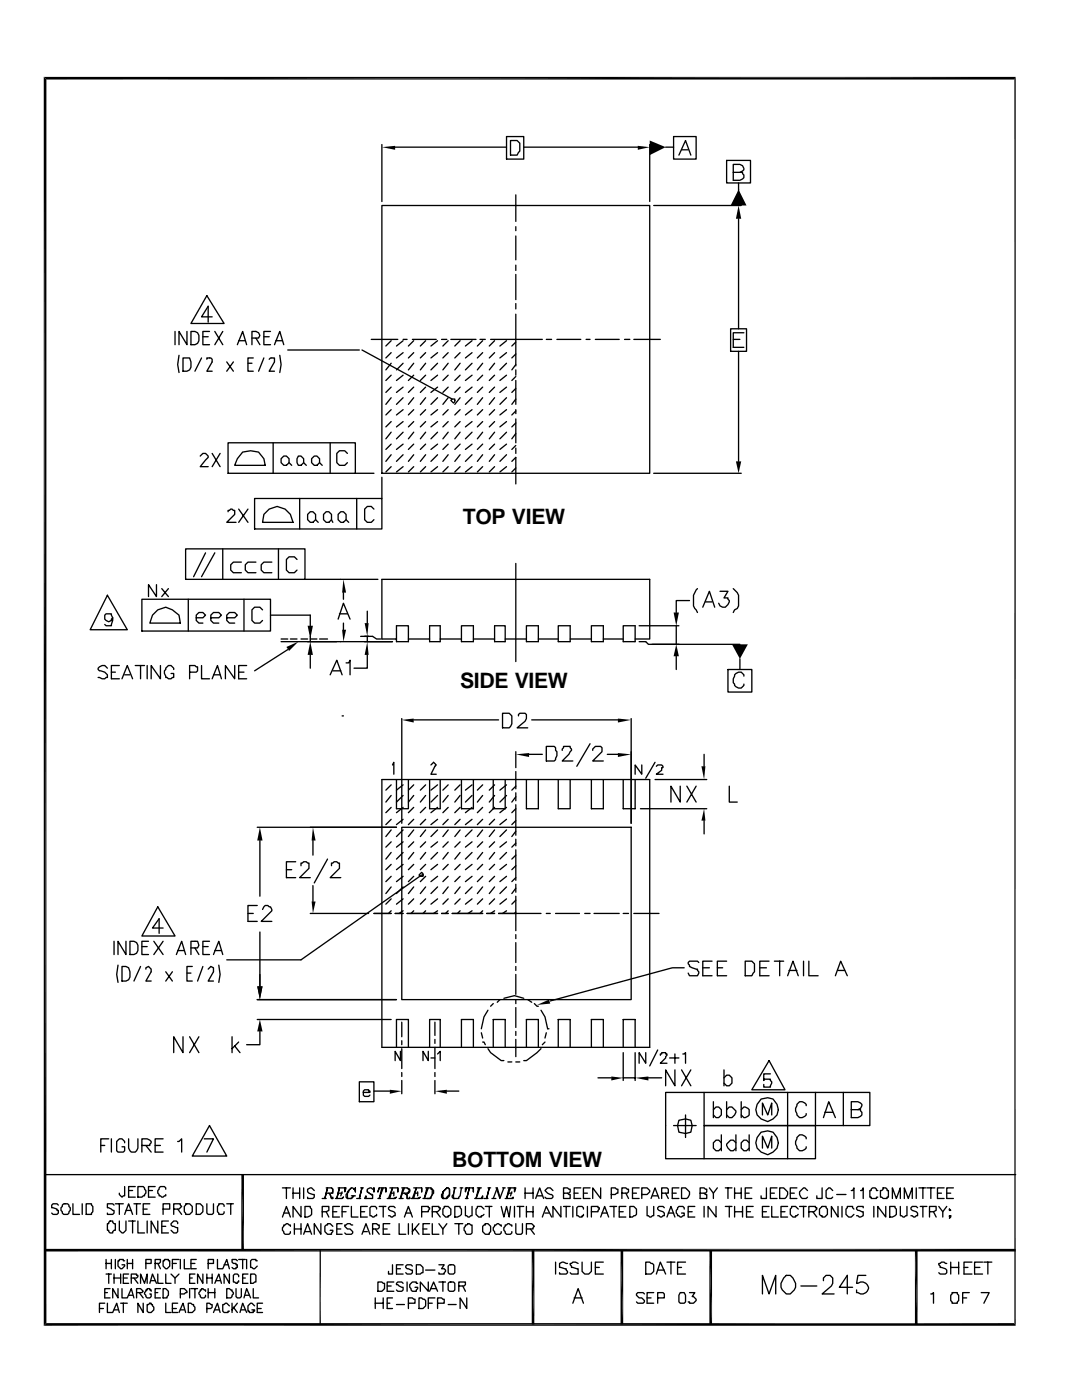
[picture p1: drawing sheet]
<svg xmlns="http://www.w3.org/2000/svg" width="216mm" height="279mm" viewBox="0 0 216 279" stroke-linecap="round" stroke-linejoin="round" font-family="sans-serif">
<defs><g id="words">
<g font-size="4.2">
<text x="92.3" y="104.5">TOP VIEW</text>
<text x="91.8" y="137.3">SIDE VIEW</text>
<text x="90.2" y="232.8">BOTTOM VIEW</text>
</g>
</g></defs>
<g fill="none" stroke="#000" stroke-width=".26">
<path d="M202.5 15.3v249.3M76.2 28.8v11.4M78.8 29.4h22.3M101.1 27.3h3.4v4.5h-3.4zM101.9 28h1.3l.5 .6v1.6l-.5 .8h-1.3zM102.9 38.9v5.3M104.5 29.4h22.8M129.6 28.8v11.4M132.8 29.4h1.6M134.4 27.3h4.5v4.5h-4.5zM135.5 31l1.3-3 1 3M136 29.9h1.3"/>
<path d="M145 32h4.8v4.5h-4.8zM146.3 34.4h1.3l.8-.5-.2-.8-.6-.3h-1.3v3.2h1.3l.8-.5v-.6l-.2-.2v-.3h-.6M147.4 36.5v4.5M41.3 59l3.4 5.6h-6.6zM76.2 41h53.4v53.5h-53.4zM102.9 45.2v.8M102.9 47.1v4.8M102.9 52.9v1.1M102.9 54.8v5M130.4 41h17.5M147.4 43.7v21.9M34.9 66.1v2.7"/>
<path d="M35.7 70.9l-.2 1.9 .2 1.5M36.5 71.4h1.3l.3 .8v1.1l-.3 .5-.5 .3h-.8zM37.3 66.1v2.7l-1.6-2.7v2.7M38.1 66.1h.8l.5 .3 .3 .5v1.1l-.3 .5-.5 .3h-.8zM40.2 71.4l-1.3 2.7M40.5 67.2h1M41.3 71.7v-.3h.8l.2 .3v.5l-1 1.9h1M41.8 66.1h-1.3v2.7h1.3M42.3 63.2h-2.1l1.3-2.1v3.2M42.9 66.1l1.5 2.7M44.4 66.1l-1.5 2.7M45.2 72.2l1.4 1.9"/>
<path d="M46.6 72.2l-1.4 1.9M47.4 68.8l1-2.7 .8 2.7M47.6 68h1.3M49.5 72.5h.8M50.3 67.5h.8l.8 1.3M50.5 71.4h-1v2.7h1M51.1 67.5h.5l.3-.6-.3-.5-.5-.3h-.8v2.7M52.7 67.2h1M52.7 71.4l-1.1 2.7M53.7 71.7l.3-.3h.8v.8l-1.1 1.9h1.1M54 66.1h-1.3v2.7h1.3M54.8 68.8l1-2.7 .8 2.7"/>
<path d="M55 68h1.4M55.8 70.9l.3 1.9-.3 1.5M57.4 69.8h14.3M72.2 69.8l18 9.8M74.1 67.7h5.3M78.1 68l-1.1 1.1M78.1 70.4l-1.1 1M78.1 72.5l-1.1 1.3M78.1 74.9l-1.1 1M78.1 77.3l-1.1 1M78.1 79.4l-1.1 1.3M80.4 67.7h.8"/>
<path d="M80.4 68l-1.3 1.1M80.4 70.4l-1.3 1M80.4 72.5l-1.3 1.3M80.4 74.9l-1.3 1M80.4 77.3l-1.3 1M80.4 79.4l-1.3 1.3M82.3 67.7h4.7M82.5 68l-1 1.1M82.5 70.4l-1 1M82.5 72.5l-1 1.3M82.5 74.9l-1 1M82.5 77.3l-1 1"/>
<path d="M82.5 79.4l-1 1.3M84.9 68l-1 1.1M84.9 70.4l-1 1M84.9 72.5l-1 1.3M84.9 74.9l-1 1M84.9 77.3l-1 1M84.9 79.4l-1 1.3M87.3 68l-1.3 1.1M87.3 70.4l-1.3 1M87.3 72.5l-1.3 1.3M87.3 74.9l-1.3 1M87.3 77.3l-1.3 1"/>
<path d="M87.3 79.4l-1.3 1.3M88.1 67.7h1.1M89.4 68l-1 1.1M89.4 70.4l-1 1M89.4 72.5l-1 1.3M89.4 74.9l-1 1M89.4 77.3l-1 1M89.4 79.4l-1 1.3M90 67.7h5M90.2 79.6h.6v.6l-.3 .2-.5-.5zM91.8 68l-1 1.1M91.8 70.4l-1 1"/>
<path d="M91.8 72.5l-1 1.3M91.8 74.9l-1 1M91.8 77.3l-1 1M91.8 79.4l-1 1.3M94.2 68l-1.3 1.1M94.2 70.4l-1.3 1M94.2 72.5l-1.3 1.3M94.2 74.9l-1.3 1M94.2 77.3l-1.3 1M94.2 79.4l-1.3 1.3M95.8 67.7h1M96.3 68l-1.1 1.1"/>
<path d="M96.3 70.4l-1.1 1M96.3 72.5l-1.1 1.3M96.3 74.9l-1.1 1M96.3 77.3l-1.1 1M96.3 79.4l-1.1 1.3M97.9 67.7h10.3M98.7 68l-1.1 1.1M98.7 70.4l-1.1 1M98.7 72.5l-1.1 1.3M98.7 74.9l-1.1 1M98.7 77.3l-1.1 1M98.7 79.4l-1.1 1.3"/>
<path d="M101.1 68l-1.4 1.1M101.1 70.4l-1.4 1M101.1 72.5l-1.4 1.3M101.1 74.9l-1.4 1M101.1 77.3l-1.4 1M101.1 79.4l-1.4 1.3M102.9 60.6v1M102.9 62.7v10.3M102.9 73.8v1.1M102.9 75.9v4.8M102.9 68.3l-.8 .8M102.9 70.6l-.8 .8"/>
<path d="M102.9 72.8l-.8 1M102.9 75.1l-.8 .8M102.9 77.5l-.8 .8M102.9 79.6l-.8 1.1M109 67.7h1.1M111.1 67.7h4.8M116.9 67.7h.8M118.8 67.7h4.8M124.6 67.7h1.1M126.5 67.7h5.3M145.8 65.6h3.2v4.5h-3.2zM146.3 67.7h1.3"/>
<path d="M147.4 70.1v22M148.4 66.4h-2.1v2.9h2.1M40 91l.5-.5h.5l.5 .5v.3l-1.5 1.8h1.5M42.3 90.5l1.6 2.6M43.9 90.5l-1.6 2.6M45.5 88.4h25.4v6.1h-25.4zM48.4 90.2l1.6-.2 1.6 .2 1.1 1.3 .2 1.4h-6.1l.6-1.4zM50.8 99.5h25.4v6.1h-25.4zM54.5 88.4v6.1M56.1 91.5l.5-.5h.5l.6 .5v.8l-.6 .6h-.5l-.5-.6zM57.7 92.3l.5 .6M59.5 91h.6l.5 .5v.8l-.5 .6h-.6l-.2-.6v-.8z"/>
<path d="M59.8 99.5v6.1M60.6 92.3l.5 .6M62.2 91.5l.5-.5h.5l.6 .5v.8l-.6 .6h-.5l-.5-.6zM63.8 92.3l.5 .6M65.9 88.4v6.1M69.3 90.5l-.5-.5h-1.1l-.5 .5v1.8l.5 .6h1.1l.5-.6M70.9 94.5h3.7M71.2 99.5v6.1M76.2 95.2v4.3M78.1 81.8l-1.1 1M78.1 84.1l-1.1 1.1M78.1 86.3l-1.1 1.3"/>
<path d="M78.1 88.6l-1.1 1.1M78.1 90.8l-1.1 1.3M78.1 93.1l-1.1 1.1M80.4 81.8l-1.3 1M80.4 84.1l-1.3 1.1M80.4 86.3l-1.3 1.3M80.4 88.6l-1.3 1.1M80.4 90.8l-1.3 1.3M80.4 93.1l-1.3 1.1M82.5 81.8l-1 1M82.5 84.1l-1 1.1M82.5 86.3l-1 1.3"/>
<path d="M82.5 88.6l-1 1.1M82.5 90.8l-1 1.3M82.5 93.1l-1 1.1M84.9 81.8l-1 1M84.9 84.1l-1 1.1M84.9 86.3l-1 1.3M84.9 88.6l-1 1.1M84.9 90.8l-1 1.3M84.9 93.1l-1 1.1M87.3 81.8l-1.3 1M87.3 84.1l-1.3 1.1M87.3 86.3l-1.3 1.3"/>
<path d="M87.3 88.6l-1.3 1.1M87.3 90.8l-1.3 1.3M87.3 93.1l-1.3 1.1M89.4 81.8l-1 1M89.4 84.1l-1 1.1M89.4 86.3l-1 1.3M89.4 88.6l-1 1.1M89.4 90.8l-1 1.3M89.4 93.1l-1 1.1M91.8 81.8l-1 1M91.8 84.1l-1 1.1M91.8 86.3l-1 1.3"/>
<path d="M91.8 88.6l-1 1.1M91.8 90.8l-1 1.3M91.8 93.1l-1 1.1M94.2 81.8l-1.3 1M94.2 84.1l-1.3 1.1M94.2 86.3l-1.3 1.3M94.2 88.6l-1.3 1.1M94.2 90.8l-1.3 1.3M94.2 93.1l-1.3 1.1M96.3 81.8l-1.1 1M96.3 84.1l-1.1 1.1M96.3 86.3l-1.1 1.3"/>
<path d="M96.3 88.6l-1.1 1.1M96.3 90.8l-1.1 1.3M96.3 93.1l-1.1 1.1M98.7 81.8l-1.1 1M98.7 84.1l-1.1 1.1M98.7 86.3l-1.1 1.3M98.7 88.6l-1.1 1.1M98.7 90.8l-1.1 1.3M98.7 93.1l-1.1 1.1M101.1 81.8l-1.4 1M101.1 84.1l-1.4 1.1M101.1 86.3l-1.4 1.3"/>
<path d="M101.1 88.6l-1.4 1.1M101.1 90.8l-1.4 1.3M101.1 93.1l-1.4 1.1M102.1 92.1l.8-.8v5.3M102.9 81.8v.7M102.9 83.6v4.8M102.9 89.4v1.1M102.9 82l-.8 .8M102.9 84.4l-.8 .8M102.9 86.5l-.8 1.1M102.9 88.9l-.8 .8M102.9 93.4l-.8 .8"/>
<path d="M130.4 94.5h17.5M21.4 118.8l4 6.9h-7.4zM28.3 119.6h25.7v6.3h-25.7zM31.2 116.7v2.4l-1.6-2.4v2.4M32.3 117.5l1.3 1.6M33.6 117.5l-1.3 1.6M37 109.5h23.9v6.1h-23.9zM37.6 119.6v6.3M41 110.3l-2.4 4.8M42.9 110.3l-2.7 4.8M44.4 109.5v6.1M45.5 102.1v-.2l.8-.3 .3 .3h.2v.8l-1.6 1.5h1.9"/>
<path d="M47.6 101.6l1.9 2.6M48.2 112.2h-1.6l-.6 .5v1.1l.6 .5h1.6M48.7 119.6v6.3M49.5 101.6l-1.9 2.6M51.1 112.2h-1.6l-.6 .5v1.1l.6 .5h1.6M53.7 101.6l1.6-.5 1.6 .5 1 1.1 .6 1.5h-6.1l.3-1.5zM54.2 112.2h-1.5l-.6 .5v1.1l.6 .5h1.5M55.6 109.5v6.1M59.3 111.7l-.6-.6h-1l-.6 .6v2.1l.6 .5h1l.6-.5M60.9 115.6h14.5M61.4 102.7l.5-.6h.5l.6 .6v1l-.6 .5h-.5l-.5-.5zM63 103.7l.5 .5"/>
<path d="M64.6 102.7l.5-.6h.5l.5 .6v1l-.5 .5h-.5l-.5-.5zM66.1 103.7l.3 .5M68 102.1h.5l.6 .6v1l-.6 .5h-.5l-.5-.5v-1zM68.5 118.3v1.3M69.1 103.7l.5 .5M74.6 101.6l-.5-.5h-.8l-.5 .5v2.1l.5 .5h.8l.5-.5M102.9 112.4v19.6M137.6 119.9h-2.7v2.3M139.2 117.5l-.8 1.3v2.1l.8 1.3M143.7 118h1.6l-.8 1.3h.8l.2 .8-.2 .6-.6 .5h-.5l-.5-.3-.3-.5M146.3 117.5l.8 .8 .3 .5v2.1l-.3 .5-.5 .3-.3 .5M21.4 133.3l-.5-.5a1.02 1.02 0 0 0-1.3 .8l.2 .3 1.1 .2 .5 .6v.5h-.2l-.3 .3h-.5l-.8-.3"/>
<path d="M22.2 134.1h.8M22.5 123.3l-.3 .3v.2l-.5 .3-.5-.3-.3-.2v-.8l.3-.3h1l.3 .8v.5l-.3 1.1h-1l-.3-.3M23.8 132.8h-1.6v2.7h1.6M24.3 135.5l1.1-2.7 1.1 2.7M24.9 134.7h1M27 132.8h1.8M28 132.8v2.7M29.4 132.8v2.7M31.5 121.7l1.6-.5 1.3 .5 1.3 1.1 .3 1.6h-6.1l.5-1.6zM32 132.8v2.7l-1.8-2.7v2.7M34.7 133.6v-.3l-.6-.5h-.5l-.5 .5v.3l-.3 .3v.5l.3 .8h.2l.3 .3h.5l.3-.3h.3v-.8h-.6M37.8 134.1h1.4l.2-.2v-.8h-.2l-.3-.3h-1.1v2.7"/>
<path d="M39.2 123.3h1.3l.5-.5-.5-.6h-.8l-.5 .6v1l.5 .6h.8M40.2 132.8v2.7h1.6M42.1 123.3h1.6l.5-.5-.5-.6h-1.1l-.5 .6v1l.5 .6h1.1M42.3 135.5l1.1-2.7 .8 2.7M42.6 134.7h1.3M45.2 123.3h1.6l.6-.5-.6-.6h-1l-.6 .6v1l.6 .6h1M46.8 132.8v2.7l-1.8-2.7v2.7M47.6 134.1h1.1M49.2 132.8h-1.6v2.7h1.6M52.4 121.7l-.5-.5h-1.1l-.5 .5v2.1l.5 .6h1.1l.5-.6M54 122.8h7.9v2.1M56.1 127.5h1.3"/>
<path d="M56.1 128.1h22.2M57.4 129.6l-6.6 4.3M57.9 127.5h1.4M60.1 127.5h1.3M61.9 127.5h1.3M61.9 127v1.1M61.9 130.7v2.6M63.8 127.5h1.6M65.9 134.7l1.3-2.9 1.1 2.9M66.4 133.9h1.6M67.5 123.6l1-3.2 1.3 3.2M67.7 122.5h1.6"/>
<path d="M68.5 124.4v1.3M69.1 132.3h.5l.2-.5v2.9M72 127h2.3l.8 .5h.8M73.3 130.7v2.6h-2.7M73.3 122v2.4M73.3 127v1.1M79.1 124.9h2.4v3.2h-2.4zM79.1 127.5h-2.9v-11.9h53.4v11.9h-2.9M81.5 127.5h4.2M85.7 124.9h2.1v3.2h-2.1zM87.8 127.5h4.3M92.1 124.9h2.4v3.2h-2.4z"/>
<path d="M94.5 127.5h4.2M98.7 124.9h2.1v3.2h-2.1zM100.8 127.5h4.2M105 124.9h2.4v3.2h-2.4zM107.4 127.5h4M111.4 124.9h2.4v3.2h-2.4zM113.8 127.5h4.2M118 124.9h2.4v3.2h-2.4zM120.4 127.5h4M124.4 124.9h2.3v3.2h-2.3zM127.5 128.1h1.4l.5 .5h6.1M127.5 124.9h8"/>
<path d="M130.2 128.6h17.4M134.9 124.9v3.7M134.9 131v2.6M140.2 121.2l1.4-3.2 1 3.2M140.8 120.1h1.3M145.3 133.6h4.7v4.5h-4.7zM147.6 131.5v2.1M148.4 134.9v-.2l-.5-.6a1.02 1.02 0 0 0-1.3 .8l-.3 .6v.8l.3 .2a1.02 1.02 0 0 0 1.3 .8l.5-.5v-.3M68.3 142.9h.2M76.2 155.6h53.4v53.4h-53.4zM78.1 156.6l-1.1 1.1M78.1 158.8l-1.1 1.3"/>
<path d="M78.3 152.7l.3-.6v2.4M79.1 155.6v5.8h2.4v-5.8M80.2 143.4v20.9M80.4 156.6l-1.3 1.1M80.4 158.8l-1.3 1.3M82.5 156.6l-1 1.1M82.5 158.8l-1 1.3M82.5 143.7h17M84.9 156.6l-1 1.1M84.9 158.8l-1 1.3M85.7 155.6v5.8h2.1v-5.8M86 152.7l.5-.6 .5 .6-1 1.8h1"/>
<path d="M87.3 156.6l-1.3 1.1M87.3 158.8l-1.3 1.3M89.4 156.6l-1 1.1M89.4 158.8l-1 1.3M91.8 156.6l-1 1.1M91.8 158.8l-1 1.3M92.1 155.6v5.8h2.4v-5.8M94.2 156.6l-1.3 1.1M94.2 158.8l-1.3 1.3M96.3 156.6l-1.1 1.1M96.3 158.8l-1.1 1.3M98.4 155.6v5.8h2.4v-5.8"/>
<path d="M98.7 156.6l-1.1 1.1M98.7 158.8l-1.1 1.3M100.3 142.3h1.3l.5 .6v1.6l-.5 .8h-1.3zM101.1 156.6l-1.4 1.1M101.1 158.8l-1.4 1.3M102.9 150v3.2M102.9 154v3.4M102.9 158.2v1.6M102.9 156.9l-.8 .8M102.9 159l-.8 1.1M103.5 142.9v-.3l.2-.3h1.1l.2 .3v.8l-.2 .5-1.6 1.4h2.1M105 155.6v5.8h2.4v-5.8"/>
<path d="M105.6 150.5h2.6M106.1 143.7h17.2M109 149h1.6l.3 .2v.6l.2 .2v.8l-.2 .8-.3 .3h-1.6zM111.4 155.6v5.8h2.4v-5.8M112.2 149.8l.2-.8h1.4l.2 .8-.5 .7-1.3 1.4h2.1M117.7 148.4l-2.6 4.5M118 155.6v5.8h2.4v-5.8M118.3 149.8v-.3l.5-.5h1.1l.2 .2v.8l-1.8 1.9h2.1M121.2 150.5h2.1M124.4 155.6v5.8h2.3v-5.8M125.9 143.4v20.9M128.1 152.7v1.8l-1.4-1.8v1.8"/>
<path d="M130.7 155.6h10.3M130.7 152.1l-1.8 3.2M131 152.9l.2-.2h.8l.3 .2v.3h-.3v.5l-1 .8h1.3M135.7 156.9v3.2l-1.8-3.2v3.2M137.1 156.9l1.8 3.2M138.9 156.9l-1.8 3.2M140.5 150.5v2.4M145.5 156.9v3.2h1.6M51.3 165.1h27.8M51.9 167.7v11.2M57.1 173.6h1.1M59 172h-1.9v3.2h1.9"/>
<path d="M60.1 172.8v-.6h.2l.3-.2h.5l.3 .2h.2v1.1l-1.8 1.9h2.1M62.4 167.7v3M62.4 176.7v3.2M65.4 171.4l-2.7 4.8M66.1 172.8v-.6h.3l.3-.2h.5l.3 .2h.2v1.1l-1.8 1.9h2.1M78.1 161.1l-1.1 1.1M78.1 163.5l-1.1 1.1M78.1 165.6l-1.1 1.4M78.1 168l-1.1 1.1M78.1 170.1l-1.1 1.3M78.1 172.5l-1.1 1.1M78.1 174.9l-1.1 1"/>
<path d="M78.1 177l-1.1 1.3M78.1 179.4l-1.1 1M80.2 165.1h45.7v34.4h-45.7zM80.4 161.1l-1.3 1.1M80.4 163.5l-1.3 1.1M80.4 165.6l-1.3 1.4M80.4 168l-1.3 1.1M80.4 170.1l-1.3 1.3M80.4 172.5l-1.3 1.1M80.4 174.9l-1.3 1M80.4 177l-1.3 1.3M80.4 179.4l-1.3 1"/>
<path d="M82.5 161.1l-1 1.1M82.5 163.5l-1 1.1M82.5 165.6l-1 1.4M82.5 168l-1 1.1M82.5 170.1l-1 1.3M82.5 172.5l-1 1.1M82.5 174.9l-1 1M82.5 177l-1 1.3M82.5 179.4l-1 1M84.1 174.1l.3 .3v.5h-.5l-.3-.3zM84.1 174.6l-24 17h-14.9M84.9 161.1l-1 1.1"/>
<path d="M84.9 163.5l-1 1.1M84.9 165.6l-1 1.4M84.9 168l-1 1.1M84.9 170.1l-1 1.3M84.9 172.5l-1 1.1M84.9 174.9l-1 1M84.9 177l-1 1.3M84.9 179.4l-1 1M87.3 161.1l-1.3 1.1M87.3 163.5l-1.3 1.1M87.3 165.6l-1.3 1.4M87.3 168l-1.3 1.1"/>
<path d="M87.3 170.1l-1.3 1.3M87.3 172.5l-1.3 1.1M87.3 174.9l-1.3 1M87.3 177l-1.3 1.3M87.3 179.4l-1.3 1M89.4 161.1l-1 1.1M89.4 163.5l-1 1.1M89.4 165.6l-1 1.4M89.4 168l-1 1.1M89.4 170.1l-1 1.3M89.4 172.5l-1 1.1M89.4 174.9l-1 1"/>
<path d="M89.4 177l-1 1.3M89.4 179.4l-1 1M91.8 161.1l-1 1.1M91.8 163.5l-1 1.1M91.8 165.6l-1 1.4M91.8 168l-1 1.1M91.8 170.1l-1 1.3M91.8 172.5l-1 1.1M91.8 174.9l-1 1M91.8 177l-1 1.3M91.8 179.4l-1 1M94.2 161.1l-1.3 1.1"/>
<path d="M94.2 163.5l-1.3 1.1M94.2 165.6l-1.3 1.4M94.2 168l-1.3 1.1M94.2 170.1l-1.3 1.3M94.2 172.5l-1.3 1.1M94.2 174.9l-1.3 1M94.2 177l-1.3 1.3M94.2 179.4l-1.3 1M96.3 161.1l-1.1 1.1M96.3 163.5l-1.1 1.1M96.3 165.6l-1.1 1.4M96.3 168l-1.1 1.1"/>
<path d="M96.3 170.1l-1.1 1.3M96.3 172.5l-1.1 1.1M96.3 174.9l-1.1 1M96.3 177l-1.1 1.3M96.3 179.4l-1.1 1M98.7 161.1l-1.1 1.1M98.7 163.5l-1.1 1.1M98.7 165.6l-1.1 1.4M98.7 168l-1.1 1.1M98.7 170.1l-1.1 1.3M98.7 172.5l-1.1 1.1M98.7 174.9l-1.1 1"/>
<path d="M98.7 177l-1.1 1.3M98.7 179.4l-1.1 1M101.1 161.1l-1.4 1.1M101.1 163.5l-1.4 1.1M101.1 165.6l-1.4 1.4M101.1 168l-1.4 1.1M101.1 170.1l-1.4 1.3M101.1 172.5l-1.4 1.1M101.1 174.9l-1.4 1M101.1 177l-1.4 1.3M101.1 179.4l-1.4 1M102.9 160.6v6.1"/>
<path d="M102.9 167.5v1.3M102.9 169.6v6.1M102.9 176.5v1.6M102.9 178.9v6.8M102.9 161.4l-.8 .8M102.9 163.8l-.8 .8M102.9 165.9l-.8 1.1M102.9 168.3l-.8 .8M102.9 170.7l-.8 .7M102.9 172.8l-.8 .8M102.9 175.2l-.8 .7M102.9 177.3l-.8 1"/>
<path d="M102.9 179.7l-.8 .7M127.8 161.4h13.2M140.5 163.8v2.6M22.8 187.9v2.6M23.5 192.6l-.2 1.9 .2 1.6M24.3 192.9h.8l.6 .2 .2 .8v1.1l-.2 .5-.6 .3h-.8zM25.1 187.9v2.6l-1.6-2.6v2.6M25.9 187.9h.8l.6 .2 .2 .5v1.1l-.2 .5-.6 .3h-.8zM28 192.9l-1.3 2.9M28.3 188.9h1.1M29.1 193.4v-.3l.5-.2 .6 .5v.5l-1.1 1.9h1.1M29.6 187.9h-1.3v2.6h1.3"/>
<path d="M30.7 187.9l1.8 2.6M31.5 181l3.4 5.8h-6.6zM32.5 185.2h-2.1l1.3-1.8v2.9M32.5 187.9l-1.8 2.6M33.1 193.9l1.3 1.9M34.4 193.9l-1.3 1.9M35.2 190.5l1-2.6 .8 2.6M35.5 189.7h1.3M37.3 194.2h.8M38.1 189.2h.8l.8 1.3M38.4 192.9h-1.1v2.9h1.1M38.9 189.2h.5l.3-.6-.3-.7h-1.3v2.6"/>
<path d="M40.5 188.9h1M40.5 192.9l-1.1 2.9M41.5 193.4l.6-.5 .5 .2v.8l-1.1 1.9h1.1M41.8 187.9h-1.3v2.6h1.3M42.6 190.5l1.1-2.6 .7 2.6M42.9 189.7h1.3M43.7 192.6l.2 1.9-.2 1.6M49.5 182.3h1M51.3 180.7h-1.8v3.2h1.8M51.3 199.5h27.8M51.9 186v10.8M52.4 181.5l.5-.8h.5l.3 .3h.3l.2 .8-2.1 2.1h2.1"/>
<path d="M61.9 182.3h11.7M74.6 182.3h3.5M78.1 181.8l-.6 .5M78.8 182.3h1.6M80.4 181.8l-.8 .5M81.2 182.3h6.1M82.5 181.8l-.5 .5M84.9 181.8l-.5 .5M87.3 181.8l-.8 .5M88.1 182.3h1.3M89.4 181.8l-.5 .5M90.2 182.3h6.1"/>
<path d="M91.8 181.8l-.5 .5M94.2 181.8l-.8 .5M96.3 181.8l-.5 .5M97.1 182.3h1.6M98.7 181.8l-.8 .5M99.5 182.3h8.4M99.7 199.5l-.5 .5M100.5 199.2l2.2-.5 1.8 .5M101.1 181.8l-.8 .5M102.9 186.5v.8M102.9 188.1v4M102.9 192.9v.8"/>
<path d="M102.9 194.5v3.9M102.9 199.5v.8M102.9 182l-.2 .3M105.3 199.5l.8 .5M109 182.3h.8M110.9 182.3h4.7M116.7 182.3h1M118.5 182.3h5.1M124.4 182.3h1M126.5 182.3h5M136.5 193.1h-2.4l-24.3 6.7M139.4 192.1l-.2-.3h-1.6l-.3 .3 .3 .8 1.6 .5v.3l.2 .2-.2 .8h-1.6l-.3-.5"/>
<path d="M140.2 193.1h1.4M142.1 191.8h-1.9v2.9h1.9M143.1 193.1h1.1M145 191.8h-1.9v2.9h1.9M148.7 191.8h1.3l.5 .6v1.5l-.5 .8h-1.3zM151.6 193.1h1.3M153.5 191.8h-1.9v2.9h1.9M154.5 191.8h1.9M155.6 191.8v2.9M157.2 194.7l1-2.9 1.1 2.9M157.4 193.7h1.6M160.3 191.8v2.9"/>
<path d="M161.4 191.8v2.9h1.8M166.7 194.7l1-2.9 1.4 2.9M167.2 193.7h1.3M36.5 206.9v3.2l-1.8-3.2v3.2M37.8 206.9l1.9 3.2M39.7 206.9l-1.9 3.2M46.3 206.9v3.2M46.8 208.8l1.1 1.3M47.6 208l-1.3 1.3M51.3 203.5h26.8M51.9 205.8v2.7h-2.7M71.7 215.9h2.9v4h-2.9z"/>
<path d="M72.5 218h1.3v-.2h-.2v-.3h-.8l-.3 .3v.7l.3 .3h.8l.2-.3M74.6 217.8h3.2M79.1 209v-5.5h2.4v5.5M79.9 209.8v1.9l-1.1-1.9v1.9M80.2 204v2.9M80.2 207.7v.8M80.2 209.3v4M80.2 214v.8M80.2 215.6v2.7M85.5 209.8v1.9l-1.1-1.9v1.9M85.7 209v-5.5h2.1v5.5M86 211.1h.8"/>
<path d="M86.8 204v2.6M86.8 207.4v.8M86.8 209v4.3M86.8 214v.8M86.8 215.6v2.7M87.3 210.3l.5-.5v1.9M89.2 217.8h2.3M92.1 209v-5.5h2.4v5.5M96 206.1l.3 1.1M96.3 208h.3l.2 .5M97.4 201.6l-.8 1.3-.6 2.4M97.4 209.3l.5 .8 2.1 1.6h.5"/>
<path d="M98.4 209v-5.5h2.4v5.5M98.4 200.3l-.5 .5M101.3 211.9h.8M102.9 201.1v4M102.9 205.8v.8M102.9 207.4v3.5M102.9 211.9h.8M105 209v-5.5h2.4v5.5M106.6 200.3l.6 .5h.2M107.9 201.6l.8 1.3 .6 2.4h.2M107.9 209.3l-.7 .8-2.2 1.6h-.5M108.7 208l-.5 .5"/>
<path d="M109 206.1l-.3 1.1M111.4 209v-5.5h2.4v5.5M118 209v-5.5h2.4v5.5M119.3 215.1h2.7M124.4 209v-5.5h2.3v5.5M124.4 210.1v5.5M124.4 215.1h2.3M126.7 210.1v5.5M128.9 210.1v2.1l-1.4-2.1v2.1M129.4 215.1h2.6M131.2 209.5l-1.6 3.2M131.8 210.6v-.3h.2v-.2h.8v.2h.3l-.3 .8-1 1.1h1.3"/>
<path d="M133.6 211.1h1.9M134.7 213.5v3.2l-1.9-3.2v3.2M134.7 210.3v1.9M136 213.5l1.8 3.2M136.3 210.3h.2l.3-.2v2.1M137.8 213.5l-1.8 3.2M140.5 218v6.6h22.2v6.6h-29.9v-13.2h40.8v6.6h-33.1v6.6M142.3 219.9v3.1M144.5 215.1l.5-.5h.5l.5 .5v1.1l-.5 .5h-.5l-.5-.5M144.5 213.5v3.2M145 219.9v3.1M147.9 219.9v3.1"/>
<path d="M151.9 219.3l1.3-.2 1.1 .2a2.49 2.49 0 0 1 .9 2.6 2.49 2.49 0 0 1-2 1.9l-1.3-.5a2.38 2.38 0 0 1 0-4zM153.5 211.7l3.1 5.8h-6.6zM153.7 214.3h-1.3v1.3v-.2h1.3v.2l.3 .3-.3 1.1h-1.3v-.6M157.2 218v13.2M162.7 218v6.6M168.3 218v6.6M9 234.4h193.7M20.1 228.6h.8M21.7 227.3h-1.6v2.6M22.2 227.3v2.6M24.9 236.8v1.9h-.3l-.3 .2-.5-.5v-.3M24.9 228.1v-.3l-.6-.5h-.5l-.5 .5v1.9l.2 .2h1.1l.3-.2v-.8h-.6"/>
<path d="M25.7 227.3v1.8l.5 .8h.8l.5-.8v-1.8M25.7 237.6h.8M27 236.8h-1.3v2.1h1.3M27.5 236.8h1.1l.2 .3v.2l.3 .3v.5l-.3 .3v.3h-.2l-.3 .2h-.8zM28.3 228.6h1.6l.3-.8-.8-.5h-1.1v2.6M29.1 228.6l1.1 1.3M29.6 237.6h.8M31 236.8h-1.4v2.1h1.4M31 228.6h1M32.5 227.3h-1.5v2.6h1.5M33.1 237.3v-.2l-.3-.3h-.8l-.5 .8v.5l.2 .3v.3h.3l.3 .2 .8-.2v-.3M35.5 227.8h.2l.5-.5v2.6"/>
<path d="M40.7 227.3h1.9l-1.3 2.6M41.8 224.6l3.4 6.1h-6.8zM56.4 237.1h1.5M57.1 237.1v2.1M58.5 237.1v2.1M58.5 238.1h1.3M59.8 237.1v2.1M60.6 237.1v2.1M62.7 237.6l-.5-.5-.8 .2v.6l.2 .2 1.1 .3v.5l-.3 .3h-1v-.3M64.3 239.2h.8M65.1 237.1h1l.3 .2v.8h-1.3M65.4 237.1l-.6 2.1 .6-2.1"/>
<path d="M65.6 238.1l.3 .3 .2 .8h.3v-.3M65.9 238.4l.2 .8h.3M66.1 237.1a.66 .66 0 0 1 0 1M66.9 239.2h1.4l.2-.3-.2 .3M67.5 237.1h1.6l-.3 .8v-.8M67.5 238.1h.8M67.7 237.1l-.5 2.1 .5-2.1M68.3 237.9l-.3 .8M70.1 237.1l-.5 .5v.3l-.3 .2v1.1h.3M70.1 238.7h.8M70.4 238.7v.2l-.3 .3h-.3M70.6 237.3h.3v-.2v.8v-.3l-.5-.5h-.3l-.8 .8v.2l-.2 .3v.5l.2 .3h.8l.5-.5"/>
<path d="M71.2 239.2h.8M72 237.1h.5M72.2 237.1l-.5 2.1 .5-2.1M73.3 237.6v.3l.8 .5h.2v.8h-1.3v-.5l-.2 .5h.2M74.6 237.3v-.2v.8v-.6h-.3l-.2-.2-.8 .2v.6l1 .8M75.4 239.2h.5M75.7 237.1l-.3 .8 .3-.8h1.3v.8v-.8M76.2 237.1l-.5 2.1 .8-2.1M77.3 239.2h1.5l.3-.3-.5 .3M77.5 239.2l.8-2.1-.5 2.1M77.8 237.1h1.6v.8v-.8M78.1 238.1h.5"/>
<path d="M78.6 237.9v.8M79.6 239.2h.8M80.2 237.1h1l.6 .2v.6l-.3 .2h-1.1M80.4 237.1l-.5 2.1 .8-2.1M80.7 238.1l.3 .3h.2v.8h.6v-.3M81.2 237.1l.6 .5-.3 .3v.2h-.3M81.2 238.4v.8h.6M82 239.2h1.6l.3-.3-.6 .3M82.3 239.2l.8-2.1-.6 2.1M82.5 237.1h1.6v.8v-.8M82.8 238.1h.5M83.3 237.9v.8"/>
<path d="M84.9 237.1h1.1l.5 .5v.5l-.2 .3-.3 .8h-1.6M85.2 237.1l-.5 2.1 .8-2.1M86 237.1v.2h.3v1.1l-.6 .8h-.5M89.2 237.1l-.8 .8v.2l-.3 .3v.5l.3 .3h.8l.5-.5v-1.4l-.3-.2h-.2l-.8 .8v1.3h.2M89.4 237.1l.3 .2v1.1l-.5 .5v.3h-.3M90.5 237.1h.5M91.8 237.1h.5M92.1 237.1l-.3 1.6-.3 .2v.3h-1l-.3-.3v-.2l.3-.3 .3-1.3-.3 1.3v.8h.3M92.9 239.2h.5M93.1 237.1l-.2 .8v-.8h1.6v.8v-.8M93.7 237.1l-.6 2.1 .6-2.1M94.7 239.2h1.6v-.5l-.3 .5"/>
<path d="M95.2 237.1h.8M95.5 237.1l-.5 2.1 .8-2.1M96.6 239.2h.8M97.4 237.1h.5M97.6 237.1l-.5 2.1 .5-2.1M98.2 239.2h.8M99 237.1h.2M99.7 238.9l-.5-1.8-.8 2.1M100.3 237.1h.5M100.5 237.1l-.8 2.1-.5-1.6M100.8 239.2h1.6v-.3l-.3 .3M101.3 237.1h1.6l-.2 .8v-.8"/>
<path d="M101.3 238.1h.8M101.6 237.1l-.5 2.1 .8-2.1M102.1 237.9l-.2 .8M104.8 238.1h1.6M104.8 237.1v2.1M106.4 237.1v2.1M106.9 239.2l.8-2.1 .8 2.1M107.2 238.7h1M110.3 237.6l-.5-.5h-.5l-.6 .5 .6 .5 .8 .3 .2 .3v.2l-.2 .3h-1.1l-.3-.3M112.4 238.1h1.1l.3-.2v-.6h-.3l-.3-.2h-.8v2.1h1.4v-.8h-.3l-.3-.3M114.6 238.1h.8M115.9 237.1h-1.3v2.1h1.3"/>
<path d="M116.4 238.1h.8M117.7 237.1h-1.3v2.1h1.3M119.9 237.1v2.1l-1.6-2.1v2.1M122 238.4h.8l.2-.3h.3v-.8h-.3l-.2-.2h-.8v2.1M124.1 238.1h1l.3-.2v-.6h-.3l-.2-.2h-.8v2.1M124.9 238.1l.5 1.1M126.2 238.1h.8M127.5 237.1h-1.3v2.1h1.3M128.1 238.4h1l.5-.5v-.3l-.5-.5h-1v2.1M129.9 239.2l.8-2.1 .8 2.1M130.2 238.7h1M132 238.1h1.3v-.8l-.2-.2h-1.1v2.1"/>
<path d="M132.8 238.1l.5 1.1M134.1 238.1h.8M134.4 224.6h4.5M135.5 237.1h-1.4v2.1h1.4M135.5 223.6l1.3-.3 1 .3 .3 1-.3 1.4-1 .2-1.3-.2-.3-1.4zM136 237.1h.8l.8 .8v.5l-.5 .8h-1.1zM136.8 222.5v4.5M139.7 238.1h1.1l.2-.2v-.6h-.2l-.3-.2h-.8v2.1h1.3v-.8h-.2l-.3-.3M141.6 237.1l.7 1v1.1M142.3 221.5l.6-.6h.5l.5 .6v1l-.5 .5h-.5l-.6-.5M143.1 237.1l-.8 1M143.9 228.1l-.5-.6h-.5l-.6 .6v1l.6 .6h.5l.5-.6"/>
<path d="M143.9 226.5v3.2M144.7 237.1h1.3M145 221.5l.5-.6h.5l.8 .8-.2 .8-.6 .5h-.5l-.5-.5M145.3 237.1v2.1M146.6 238.1h1.3M146.6 237.1v2.1M146.8 228.1l-.5-.6h-.5l-.8 .8 .3 .8 .5 .6h.5l.5-.6M146.8 226.5v3.2M147.9 221.5l.5-.6h.3l.8 .6v1l-.3 .3-.8 .2-.5-.5M147.9 237.1v2.1M148.7 238.1h.8M149.5 228.1l-.5-.6h-.6l-.5 .6v1l.5 .6h.6l.5-.6"/>
<path d="M149.5 226.5v3.2M150 237.1h-1.3v2.1h1.3M151.9 226l1.3-.3 1.1 .3a2.49 2.49 0 0 1 .9 2.6 2.49 2.49 0 0 1-2 1.9l-1.3-.6a2.38 2.38 0 0 1 0-3.9zM152.1 222.5v-2.4l1.1 2.4 .8-2.4v2.4M152.1 229.1v-2.4l1.1 2.4 .8-2.4v2.4M152.9 237.1v2.1h-1v-.5M153.7 238.1h.8M155 237.1h-1.3v2.1h1.3M155.6 237.1h.8l.8 .8v.5l-.6 .8h-1zM157.7 238.1h.8M159 237.1h-1.3v2.1h1.3M160.9 220.7a1.02 1.02 0 0 0-1.4-.8l-.5 .5-.3 .8v.5l.3 .8 .5 .5a1.02 1.02 0 0 0 1.4-.8"/>
<path d="M160.9 227.3a1.02 1.02 0 0 0-1.4-.8l-.5 .5-.3 .8v.5l.3 .8 .5 .6a1.02 1.02 0 0 0 1.4-.8M161.1 237.6l-.5-.5h-.3l-.8 .8v.5l.6 .8h.8l.2-.3M164 237.1v2.1h-1v-.5M164.3 223l1.1-3.1 1.3 3.1M164.6 222h1.6M166.2 237.6l-.6-.5h-.2l-.6 .5v1.3l.3 .3h.8l.3-.3M167 238.4h1.8M169.9 237.6h.2l.3-.5v2.1M169.9 221.5h1.3l.5-.3 .3-.8-.8-.5h-1.3v3.1h1.3l.8-.5v-.5l-.3-.3v-.2h-.5M171.7 237.6h.3l.2-.5v2.1M175.2 237.6h-.3v-.3l-.3-.2h-.5l-.3 .2v.3h-.2v1.3h.2v.3h1.1v-.3h.3M175.7 237.6h.2l.3-.3v-.2h.5l.3 .2v.3h.3v1.3h-.3v.3h-.8l-.3-.3h-.2z"/>
<path d="M178.1 239.2v-2.1l.8 2.1 .8-2.1v2.1M180.4 239.2v-2.1l.8 2.1 .8-2.1v2.1M182.8 237.1v2.1M183.4 237.1h1.3M184.1 237.1v2.1M184.9 237.1h1.6M185.7 237.1v2.1M187.1 238.1h.8M188.4 237.1h-1.3v2.1h1.3M188.9 238.1h.8M190.2 237.1h-1.3v2.1h1.3M11.6 240.5l-.2-.3h-.8l-.3 .3v.5l1.1 .3v.3h.2v.5l-.2 .3h-.8l-.3-.3"/>
<path d="M12.4 240.5a.94 .94 0 0 1 1.4 0v.3l.2 .2v.6l-.5 .8h-.8l-.3-.3v-.3l-.2-.2v-.6l.2-.2zM14.6 240.2v2.2h1.3M16.4 240.2v2.2M17.2 240.2h1.1v.3l.2 .3v1l-.2 .3v.3h-1.1zM20.9 258h.5M21.2 254.3h1M21.2 251.4v1.8M21.2 252.1h1M21.4 244.2h.3v-.3l.3-.2h.5v.2l.3 .3h.2v1.3h-.2l-.3 .3v.3h-.5l-.3-.3v-.3h-.3zM21.7 254.3v1.8M22 257.2h-1.1v1.8h1.1M22.2 251.4v1.8"/>
<path d="M22.8 240.5l-.3-.3h-1.1v.8l1.4 .6v.5l-.3 .3h-1.1v-.3M22.8 254.3v1.8M22.8 255.1h1.3M23 240.2h1.6M23 251.4v1.8M23.5 257.2v1.8l-1-1.8v1.8M23.8 243.7v1.8l.5 .6h.3l.5-.6v-1.8M23.8 240.2v2.2M24.1 254.3v1.8M24.3 257.2v1.8h1.1l.8-1.8 .5 1.8M24.6 255.1h.8M24.9 242.4l.8-2.2 .8 2.2"/>
<path d="M24.9 251.6h-.3v-.2h-.8v.2h-.3v1.1l.6 .5h.2l.6-.5v-.3h-.6M25.1 241.6h1.1M25.4 252.1h1.1M25.4 251.4v1.8M25.7 254.3h-1.1v1.8h1.1M25.7 243.7h1.3M25.7 258.5h.8M26.2 255.1h1.1l.2-.3v-.3h-.2v-.2h-1.1v1.8M26.5 243.7v2.4M26.5 251.4v1.8M26.7 240.2h1.3M26.7 255.1l.8 1"/>
<path d="M27.3 258h1l.3-.3-.6-.5h-.7v1.8M27.3 240.2v2.2M27.5 243.7v2.4h1.3M27.8 258l.8 1M28 256.1v-1.8l.8 1.8 .6-1.8v1.8M28.6 241.3h.8M29.1 252.1h1.1v-.7h-1.1v1.8M29.4 243.7v2.4M29.9 240.2h-1.3v2.2h1.3M29.9 256.1l.5-1.8 .8 1.8M30.2 257.7v-.3h-.3v-.2h-.5v.2h-.3v.3l-.3 .3 .3 .8 .3 .2h.5l.3-.2v-.6h-.3M30.2 255.6h.8"/>
<path d="M31 252.1h.7l.3-.2v-.5h-1v1.8M31 258h.5M31.5 243.7v2.4l-1.3-2.4v2.4M31.5 254.3v1.8h1M31.5 252.1l.5 1.1M32 257.2h-1v1.8h1M32.3 244.7h.8M32.5 241.3h1.4v-1.1h-1.4v2.2M32.5 251.6h.3v-.2h.8v.2h.3v1.1l-.6 .5h-.2l-.6-.5zM32.5 257.2h.6l.5 .5v.8l-.3 .3v.2h-.8zM33.1 254.3v1.8h1M33.6 243.7h-1.3v2.4h1.3"/>
<path d="M34.1 254.3l.8 .8v1M34.4 252.1h.8M34.7 241.3h1l.5-.5-.2-.3v-.3h-1.3v2.2M35.5 244.2v-.3l-.3-.2h-.5l-.6 .5v.3l.3 .2 1.1 .3v.8l-.3 .3h-.5l-.6-.6M35.5 241.3l.7 1.1M35.7 251.4h-1.3v1.8M35.7 254.3l-.8 .8M36 258.2h.8l.2-.2h.3v-.3l-.5-.5h-.8v1.8M36 251.4v1.8M36.8 251.4v1.8h1M37 240.2h.8l.6 .6v1l-.6 .6h-.8v-.3l-.2-.3v-1l.2-.3zM37.8 255.1h.6"/>
<path d="M37.8 257.2v1.8M38.1 257.2h1.3M38.1 252.1h.8M38.9 254.3h-1.1v1.8h1.1M38.9 257.2v1.8M39.2 240.2h.8l.5 .6v1l-.5 .6h-.8zM39.2 251.4h-1.1v1.8h1.1M40.5 254.3v1.8l-1.1-1.8v1.8M41 257.7v-.3l-.8-.2v.2h-.2v.3l-.3 .3 .3 .8 .2 .2h.5l.3-.2v-.3M41.3 240.2v1.9l.2 .3h.8l.3-.3v-1.9M41.3 255.1h1M41.3 254.3v1.8"/>
<path d="M41.5 252.1h1.1v-.7h-1.1v1.8M41.5 258h1.4M41.5 257.2v1.8M42.3 254.3v1.8M42.9 256.1l.8-1.8 .5 1.8M42.9 257.2v1.8M43.1 255.6h.8M43.4 251.4v1.8h1l.8-1.8 .6 1.8M44.7 240.8v-.3l-.3-.3h-.7v.3l-.3 .3v1l.3 .3v.3h.7l.3-.3v-.3M44.7 252.4h.8M45.2 257.2h.6l.2 .2h.3v.3l.3 .3-.3 .8-.3 .2h-.8zM45.2 240.2h1.4"/>
<path d="M45.8 254.3v1.8l-1.1-1.8v1.8M46 240.2v2.2M47.1 257.2v1.6l.3 .2h.5l.3-.2v-1.6M47.4 251.6l-.3-.2h-.8v.5l.3 .2h.5v.3h.3v.5h-.3v.3h-.5l-.3-.3M47.6 254.8v-.3l-.2-.2h-.6l-.2 .2v1.4l.8 .2v-.2h.2v-.3M47.6 251.4h1.3M48.4 251.4v1.8M48.4 255.1h.5M48.7 259l.5-1.8 .8 1.8M48.9 258.5h.8M49.2 251.4v1.8M49.5 254.3h-1.1v1.8h1.1"/>
<path d="M50 254.3h.8l.3 .2v1.4h-.3l-.3 .2h-.5zM50.5 257.2v1.8h1.1M51.3 251.6h-.2v-.2h-.8l-.3 .2v1.3l.8 .3 .5-.5M56.4 242.9l.7-2.1 .8 2.1M56.6 242.1h1.1M57.9 244.7v-.2l-.8-.3-.2 .3h-.3v.2l-.2 .3v.5l.5 .8h.8l.2-.2v-.3M58.7 244.2v2.1M58.7 245.3h1.4M60.1 240.8v2.1l-1.6-2.1v2.1M60.1 244.2v2.1M60.6 246.3l.8-2.1 .8 2.1M60.9 240.8h1v.2l.3 .3v1.1l-.8 .5h-.5z"/>
<path d="M60.9 245.8h1M63.9 249.5v14.8M64 244.2v2.1l-1.3-2.1v2.1M64.3 241.8h.8l.5-.2v-.8h-1.3v2.1M65.1 241.8l.5 1.1M66.4 244.7l-.5-.5h-.5v.3h-.3l-.3 .2v1.1l.6 .5h.7l.3-.8h-.5M66.4 241.8h.8M67.2 245.3h.8M67.7 240.8h-1.3v2.1h1.3M68.3 244.2h-1.1v2.1h1.1M68.3 241.8h.8M69.6 240.8h-1.3v2.1"/>
<path d="M70.1 240.8v2.1h1.3M70.4 244.5h-.3l-.3-.3h-.5l-.2 .3h-.3v.2l.5 .6h.5l.6 .5v.3l-.3 .2h-1l-.3-.2M72 241.8h.8M72.2 246.3l.8-2.1 .8 2.1M72.5 245.8h.8M73.3 240.8h-1.3v2.1h1.3M74.3 245.3h1.1l.3-.3v-.5h-.3l-.3-.3h-.8v2.1M74.9 245.3l.8 1M74.9 259v2.1M75.1 241.3v-.3l-.2-.2h-.8l-.3 .2v1.6l.8 .3 .3-.3h.2v-.2M75.4 255.9h.8l.3 .2h.2v1.1l-.5 .5h-.8zM75.7 240.8h1.3"/>
<path d="M76.5 240.8v2.1M76.5 259v2.1M76.5 245.3h.8M77.3 256.6h.8M77.8 244.2h-1.3v2.1h1.3M78.3 252.4v1.9h-.8v-.6M78.3 259h-1v2.1h1M78.6 255.9h-1.3v1.8h1.3M78.8 241l-.2-.2h-.8l-.3 .2v.3l.3 .3 .8 .2 .2 .3v.5h-.2l-.3 .3-.8-.3M79.1 253.2h.8M79.6 244.2v2.1h1.4M80.4 252.4h-1.3v1.9h1.3"/>
<path d="M80.4 256.1l-.2-.2h-.8l-.3 .2v.3l1.3 .5v.5l-.2 .3h-.8l-.3-.3M80.7 242.9l.8-2.1 .8 2.1M81 242.1h1M81.2 255.9v1.8M81.5 244.2v2.1M82.3 252.7l-.3-.3h-.8l-.2 .3v.2l.2 .3 1.1 .3v.5l-.3 .3h-.8l-.2-.3M82.3 244.2v2.1M82.8 245.3l.8 1M83.1 252.4h.8l.5 .5v1.1h-.3l-.2 .3h-.8zM83.3 256.1h-.2v-.2h-.8l-.5 .5v.5l.5 .8h.8l.2-.8h-.5M83.6 259h.5l.8 .6v1l-.5 .5h-.8zM83.6 244.2l-1.3 1.6"/>
<path d="M84.1 241.8h1.4l.2-.8h-.2v-.2h-1.4v2.1M84.4 245.3h.8M84.9 253.5h1.9M85.5 255.9v1.8l-1.6-1.8v1.8M85.7 244.2h-1.3v2.1h1.3M85.7 257.7l.8-1.8 .8 1.8M86 257.2h1M86.3 241.8h1l.5-.5v-.3h-.2v-.2h-1.3v2.1M86.3 244.2v2.1h1.3M86.8 259h-1.3v2.1M87 241.8l.8 1.1M87.6 244.2l.8 1.1v1"/>
<path d="M87.6 252.4h1l-.5 .8h.5l.3 .3-.3 .8h-1v-.3M87.6 255.9h1.3M88.4 255.9v1.8M88.6 240.8h.8l.6 .5v1.1l-.3 .2h-.3v.3h-.5l-.5-.5v-1.1l.2-.3zM89.2 244.2l-.8 1.1M89.4 256.1a.94 .94 0 0 1 1.4 0v1.3l-.3 .3h-.8l-.3-.3zM89.7 252.4h.8l.3 .3v1.3l-.3 .3h-.8l-.3-.3v-1.3zM90.8 240.8h1v.2l.3 .3v1.1l-.8 .5h-.5zM90.8 244.2h1.5M91.5 256.6h1.1l.3-.2v-.5h-1.4v1.8M91.5 244.2v2.1M92.3 256.6l.6 1.1"/>
<path d="M92.9 240.8v1.8h.2l.3 .3 .8-.3v-1.8M92.9 244.5h.2l.3-.3 .8 .3v1.6l-.3 .2h-.8l-.2-.2v-.3l-.3-.3v-.5l.3-.3zM93.1 259v2.1l-1.3-2.1v2.1M96.3 244.7l.3-.2h.2v-.3h.6l.5 .5v1.1l-.3 .3v.2h-.8l-.5-.5zM96.6 241.3l-.6-.5h-.8v.2l-.2 .3v1.1l.5 .5h.5v-.3h.3l.3-.2M96.8 240.8h1.4M97.6 240.8v2.1M100 240.8l.5 2.1 .6-2.1 .5 2.1 .3-2.1M100 244.7v-.2l-.8-.3-.2 .3h-.3v.2l-.3 .3v.5l.6 .8h.7l.3-.2v-.3M102.1 244.7v-.2l-.8-.3-.2 .3h-.3v.2l-.3 .3v.5l.6 .8h.8l.2-.2v-.3M102.7 240.8v2.1M102.9 244.2v1.9l.3 .2h.8l.2-.2v-1.9"/>
<path d="M103.2 240.8h1.3M103.7 240.8v2.1M105 245.3h1.4v-.3l.2-.3-.5-.5h-1.1v2.1M105 241.8h1.4M105 240.8v2.1M105.8 245.3l.8 1M106.4 240.8v2.1M108.2 242.9l.8-2.1 1.1 2.1M108.7 242.1h.8M110.9 251.9v2.4M111.9 240.8v2.1l-1.6-2.1v2.1M112.4 240.8h1.4"/>
<path d="M113 240.8v2.1M113.2 252.1l-.8-.2-.7 .2v.8l1.3 .3v.3l.2 .2v.3l-.2 .3h-1.3v-.3M114.3 240.8v2.1M114.6 259h1.6M115.4 252.1l-.6-.2h-.5l-.3 .2h-.2l.2 .8 1.4 .3v1.1h-1.4l-.2-.3M116.2 251.9v1.8l.5 .6h.8l.5-.6v-1.8M116.4 241.3v-.3l-.2-.2h-.8l-.3 .2v1.6h.3l.2 .3h.6v-.3h.2v-.2M117.2 240.8v2.1M118 241.8h1.3l.3-.8h-.3v-.2h-1.3v2.1M118.8 252.9h.8M119.9 242.9l.7-2.1 .8 2.1M120.1 242.1h1.1"/>
<path d="M120.4 251.9h-1.6v2.4h1.6M121.7 240.8h1.3M122.5 240.8v2.1M123.6 241.8h.8M124.9 240.8h-1.3v2.1h1.3M125.7 240.8h.8l.5 .5v1.1l-.8 .5h-.5zM128.6 258.2l-.3-.2h-1l-.3 .2v.3l.5 .5h.6l.5 .6v.2l-.3 .3h-1l-.3-.3M128.9 251.9h.7l.8 .5v1.3l-.5 .6h-1zM129.1 240.8v1.8h.3l.2 .3 .8-.3v-1.8M129.1 259h.8M130.4 258h-1.3v2.1h1.3M131 254.3l.8-2.4 1 2.4"/>
<path d="M131.2 259h1.4v-.8l-.3-.2h-1.1v2.1M131.2 253.5h1.4M132.6 241l-.3-.2h-.8l-.3 .2v.3l.3 .3 .8 .2 .3 .3v.5h-.3l-.3 .3-.8-.3M133.1 242.9l.8-2.1 .8 2.1M133.1 251.9h1.6M133.3 242.1h1.1M133.9 251.9v2.4M135.2 252.9h.8M135.7 258h.8l.3 .5v1.3l-.3 .3h-.8l-.2-.3v-1.3zM136.5 241.3v-.3l-.2-.2h-.8l-.3 .2v.3l-.3 .3v.5l.3 .3v.2h.3l.2 .3 .8-.3v-.5h-.5M136.8 251.9h-1.6v2.4h1.6M137.3 241.8h.8"/>
<path d="M137.6 258h1l-.5 .8h.3l.5 .5v.3l-.5 .5h-.8v-.3h-.3M138.6 240.8h-1.3v2.1h1.3M140.5 240.8v2.1M142.9 240.8v2.1l-1.6-2.1v2.1M144.7 240.8h1.3M145.5 240.8v2.1M146.6 240.8v2.1M146.6 241.8h1.6M148.2 240.8v2.1M149 241.8h.8M150.3 240.8h-1.3v2.1h1.3M152.1 258.2v-3.7l1.4 3.7 1.3-3.7v3.7"/>
<path d="M152.1 241.8h.8M153.5 240.8h-1.4v2.1h1.4M154 240.8v2.1h1.3M155.8 241.8h.8M156.4 255.1l.5-.6h.8a2.13 2.13 0 0 1 0 3.7h-.8l-.8-.8-.3-.5v-.8zM157.2 240.8h-1.4v2.1h1.4M159.3 241.3l-.6-.5h-.7v.2l-.3 .3v1.1l.5 .5h.5v-.3h.3l.3-.2M159.5 240.8h1.4M159.8 256.6h3.2M160.3 240.8v2.1M161.4 241.8h1.1l.5-.5v-.3h-.3v-.2h-1.3v2.1M162.2 241.8l.8 1.1"/>
<path d="M163.5 241.3l.5-.5h.8v.2l.3 .3v1.1l-.5 .5h-.6v-.3h-.2l-.3-.2zM164.3 255.6v-.5l.5-.6h.8l.6 .6v1l-.3 .5-1.9 1.6h2.4M167.2 240.8v2.1l-1.3-2.1v2.1M168 240.8v2.1M170.1 256.9h-2.6l1.6-2.4v3.7M170.4 241.3l-.3-.3v-.2h-1v.2l-.3 .3v1.1l.5 .5h.6l.5-.5M172.2 241v-.2h-1l-.3 .2v.3l.3 .3 1 .2v.8l-.5 .3-.8-.3M172.8 254.5h-1.6l-.3 1.6h.3a1.26 1.26 0 0 1 1.7 .1 1.26 1.26 0 0 1 0 1.7 1.26 1.26 0 0 1-1.7 .1h-.3v-.6M174.4 240.8v2.1M176.7 240.8v2.1l-1.5-2.1v2.1M177.5 240.8h1.1v.2l.3 .3v1.1l-.8 .5h-.6zM179.7 240.8v1.8h.2l.3 .3 .8-.3v-1.8"/>
<path d="M183.1 241l-.3-.2h-.8l-.2 .2v.3l.2 .3 .8 .2 .3 .3v.5h-.3l-.2 .3-.8-.3M183.6 240.8h1.3M184.1 240.8v2.1M185.5 241.8h.8l.5-.2v-.8h-1.3v2.1M185.7 258.2h.3l.3-.2v2.1M186.3 241.8l.5 1.1M187.3 240.8l.8 1v1.1M188.9 252.1h-.3l-.2-.2h-.5l-.3 .2h-.3l.3 .8 1 .3 .3 .3v.5l-.3 .3h-1l-.3-.3M188.9 240.8l-.8 1M189.4 241.3l.3 .3h-.3zM189.7 242.6l-.3 .3v-.3h.3v.3l-.3 .3M189.7 252.9h1.6"/>
<path d="M189.7 251.9v2.4M190 258h1v.2l.3 .3v1.1l-.3 .2v.3h-1v-.3l-.3-.2v-1.1l.3-.3zM191.3 251.9v2.4M192.1 259h.8M192.4 252.9h.7M193.4 258h-1.3v2.1M193.9 251.9h-1.5v2.4h1.5M194.5 252.9h1M195.8 258h1.6l-1.1 2.1M196.1 251.9h-1.6v2.4h1.6M196.3 251.9h1.6M197.1 251.9v2.4"/>
<path d="M19.8 261.1h.8M20.9 260.1h-1.1v1.8M21.4 260.1v1.8h1.1l.8-1.8 .5 1.8M22.8 261.4h.7M24.1 260.1h1.3M24.6 260.1v1.8M28.6 260.1v1.8l-1.1-1.8v1.8M29.4 260.3h.2l.3-.2h.3v.2h.2v.3l.3 .3v.5l-.5 .5h-.6l-.2-.2zM33.1 260.1v1.8h1M34.4 261.1h.8M35.5 260.1h-1.1v1.8h1.1M35.7 261.9l.8-1.8 .5 1.8"/>
<path d="M36 261.4h.8M37.6 260.1h.5l.3 .2h.2v.3l.3 .3v.5l-.5 .5h-.8zM41.3 261.1h.8l.2-.2v-.6h-.2l-.3-.2h-.5v1.8M42.6 261.9l.8-1.8 .5 1.8M42.9 261.4h.8M45.8 260.6l-.6-.5-.8 .2v1.4l.3 .2h.8v-.2h.3M46.3 260.1v1.8M46.6 260.9l.8 1M47.4 260.1l-1.1 1.3M47.9 261.9l.5-1.8 .8 1.8M48.2 261.4h.7M50.8 260.6l-.5-.5h-.3l-.5 .5v1.1h.2v.2h.8v-.2h.3v-.3h-.5"/>
<path d="M51.3 261.1h.8M52.4 260.1h-1.1v1.8h1.1M74.9 260.1h1.6M77.3 260.1h.5M79.1 260.3h1.6M81.5 260.1h1.3v-.8h-.3l-.2-.3h-.8v2.1M85.5 260.1h.8M87.3 260.1h1.3v-.8h-.2l-.3-.3h-.8v2.1M89.4 260.3h1.6M114.3 260.1l1.1-2.9 1 2.9"/>
</g>
<g fill="#000">
<path d="M8.7 15.3l.6 248.8-.6 .5zM8.7 15.3l.6 .6v248.2zM9.3 15.9l193.4-.6-.3 .6zM8.7 15.3h194l-193.4 .6zM76.2 29.4l2.6-.3v.8zM127.3 29.1l2.3 .3-2.3 .5zM129.6 28l3.2 1.4-3.2 1.6zM147.4 37.8l1.6 3.2h-3.2zM147.4 41l.5 2.7h-1.1zM146.8 92.1h1.1l-.5 2.4zM68.5 115.6l.6 2.7h-.8zM57.1 129.1l2.4-1-1.8 1.8z"/>
<path d="M61.4 124.9h1l-.5 2.6zM61.9 128.1l.5 2.6h-1zM68.3 125.7h.8l-.6 2.4zM72.8 124.4h.8l-.3 2.6zM73.3 128.1l.3 2.6h-.8zM134.9 128.6l.6 2.4h-1.1zM134.4 122.2h1.1l-.6 2.7zM146 128.6h3.2l-1.6 2.9zM80.2 143.7l2.3-.3v.8zM102.9 150.5l2.7-.2v.8zM123.3 143.4l2.6 .3-2.6 .5zM123.3 150.3l2.6 .2-2.6 .6z"/>
<path d="M140 152.9h.8l-.3 2.7zM51.9 165.1l.5 2.6h-1.1zM62.4 165.1l.6 2.6h-.8zM62.2 179.9h.8l-.6 2.4zM140.5 161.4l.3 2.4h-.8zM51.3 196.8h1.1l-.5 2.7zM51.9 203.5l.5 2.3h-1.1zM77.8 217.5l2.4 .3-2.4 .5zM86.8 217.8l2.4-.3v.8zM107.2 200.6l2.3-1.1 .3 .8zM122 214.8l2.4 .3-2.4 .5zM126.7 215.1l2.7-.3v.8z"/>
<path d="M48.2 234.4l.5 15.1h-.5zM48.2 234.4h.5v15.1zM9 249.2h193.7l-193.7 .6zM9 249.8l193.7-.6v.6zM106.1 249.5l.5 14.8h-.5zM106.1 249.5h.5v14.8zM123.8 249.5l.6 14.8h-.6zM123.8 249.5h.6v14.8zM141.6 249.5l.5 14.8h-.5zM141.6 249.5h.5v14.8zM182.6 249.5l.5 14.8h-.5zM182.6 249.5h.5v14.8z"/>
<path d="M8.7 264.6l193.7-.5 .3 .5zM8.7 264.6l.6-.5h193.1z"/>
</g>
<use href="#words"/>
</svg>
